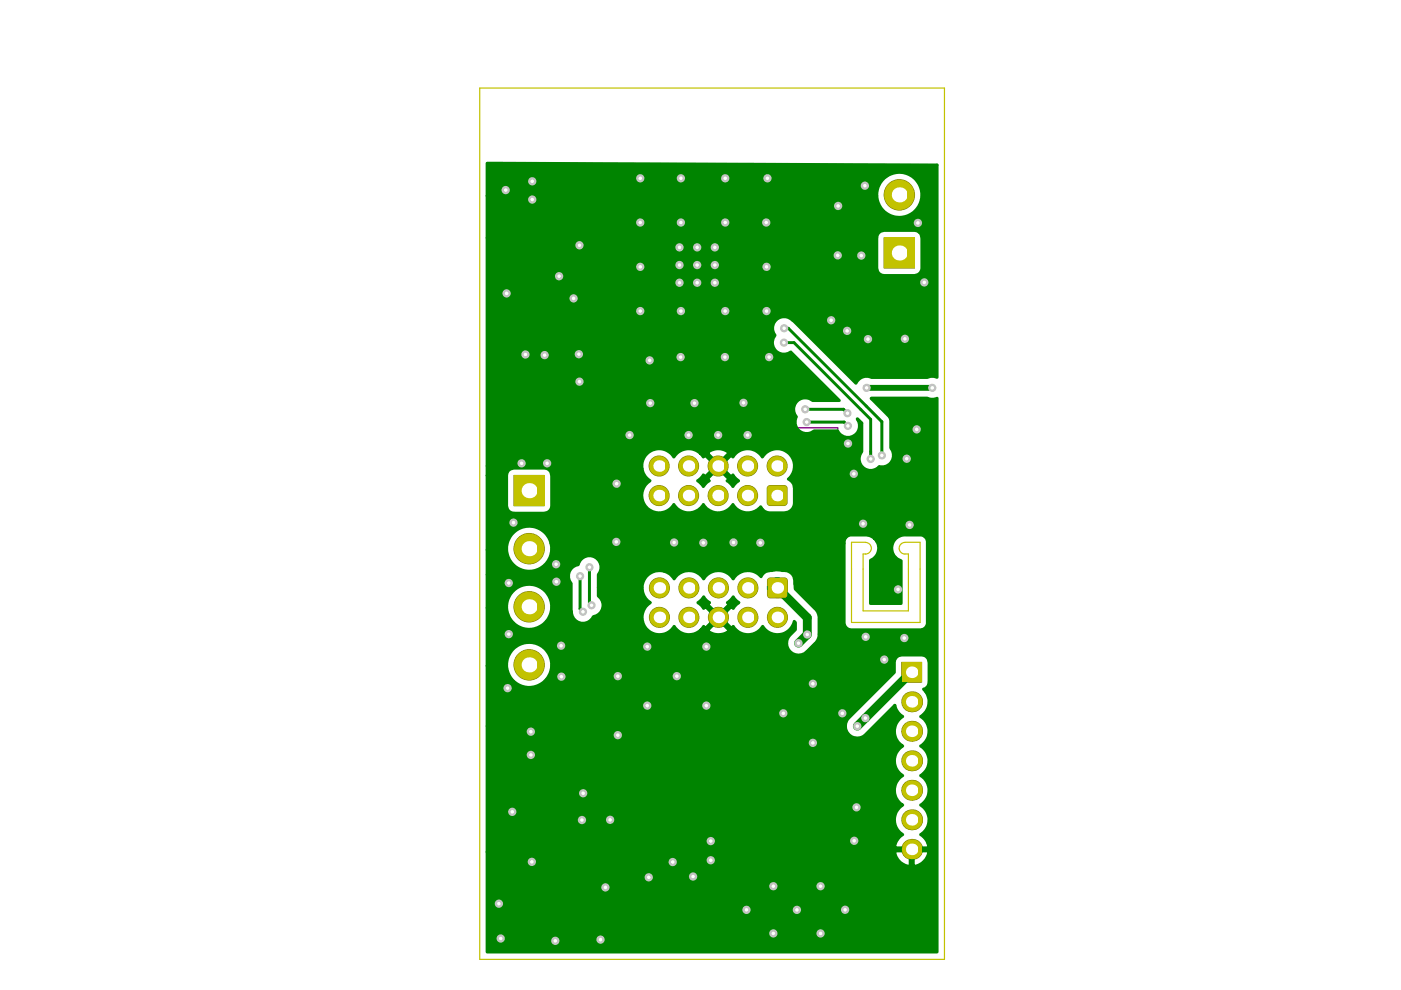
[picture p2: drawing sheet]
<svg xmlns="http://www.w3.org/2000/svg" width="297mm" height="210mm" viewBox="0 0 297 210" stroke-linecap="round" stroke-linejoin="round" font-family="sans-serif">
<g fill="none" stroke="#840084" stroke-width=".51">
<path d="M179.2 196.4h-1.7l1.1 2.5M179.9 193.6l-.4 .1a.68 .68 0 0 0 .3 1.2h.9v-2.5h-.8a.6 .6 0 0 0-.5 .6 .6 .6 0 0 0 .5 .6h.8M181.4 196.7l-.3-.3h-.6a.68 .68 0 0 0-.4 1.1l1.4 1.4h-1.5M182 192.6a.61 .61 0 0 1 .6-.2 .61 .61 0 0 1 .5 .5 1.48 1.48 0 0 1-.5 2h-.2a1.52 1.52 0 0 1-.4-2.3zM183.9 196.4h-1.6l1 2.5M184.5 192.5a.61 .61 0 0 1 1 .4 1.31 1.31 0 0 1-.7 2 1.65 1.65 0 0 1-.3-2.4zM185 196.7a.59 .59 0 0 1 .6-.3 .59 .59 0 0 1 .5 .5 1.29 1.29 0 0 1-.7 2 1.45 1.45 0 0 1-.5-2zM187.4 196.7a.61 .61 0 0 1 .6-.3 .61 .61 0 0 1 .5 .5 1.28 1.28 0 0 1-.8 2 1.53 1.53 0 0 1-.3-2.2zM188.3 193.2l.6 1.7 .6-1.7M191 196.7l-.4-.3h-.6a.68 .68 0 0 0-.4 1.1l1.5 1.4h-1.6M191.5 194.1l-1.1-.3 .1-.4 .7-.2 .3 .4-.1 1.2-.2 .1-.7-.1M192.2 196.7a.59 .59 0 0 1 .6-.3 .59 .59 0 0 1 .4 .5 1.28 1.28 0 0 1-.7 2 1.52 1.52 0 0 1-.3-2.2z"/>
<path d="M193.3 193.7l-.8 1.2M193.9 193.7h-.9a.68 .68 0 0 1-.5-.6 .68 .68 0 0 1 .5-.7h.9v2.5M195.7 196.7l-.3-.3h-.6a.69 .69 0 0 0-.4 1.1l1.4 1.4h-1.5"/>
</g>
<path d="M126.9 90.7h50.7v22.5h-50.7zM147.2 109.9h.1M147.2 109.9v3.3M147.2 109.9h-17.1v-16h44.3v16h-17.1v3.3M164.8 114.1l1.2 2.5h-2.5z" fill="none" stroke="#840084" stroke-width=".3"/>
<path d="M178.7 102.2l-.2 .3v.6a.67 .67 0 0 0 1 .4l1.4-1.4v1.5M180.9 100.2a.82 .82 0 0 1-.7 .9h-1.7" fill="none" stroke="#840084" stroke-width=".36"/>
<g fill="#848400">
<path d="M108.9 100.7h6.6v6.6h-6.6z"/>
<path d="M191.1 140.4h4.4v4.3l-4.3 .1z"/>
<path d="M162.8 122.7l.5-.3h3.1a.72 .72 0 0 1 .7 .7v3.1a.76 .76 0 0 1-.7 .7h-3.1a.72 .72 0 0 1-.7-.7v-3.1z"/>
<path d="M187.4 50.3l6.6 .1-.1 6.6-6.5-.1z"/>
<path d="M162.7 103.1l.5-.3h3.1a.68 .68 0 0 1 .7 .7v3.1a.76 .76 0 0 1-.7 .7h-3.1a.72 .72 0 0 1-.7-.7v-3.1z"/>
<circle cx="112.2" cy="116.3" r="3.3"/>
<circle cx="139.7" cy="98.8" r="2.23"/>
<circle cx="139.7" cy="105.1" r="2.23"/>
<circle cx="112.2" cy="141" r="3.3"/>
<circle cx="112.2" cy="128.7" r="3.3"/>
<circle cx="139.8" cy="130.9" r="2.23"/>
<circle cx="146.1" cy="130.9" r="2.23"/>
<circle cx="152.3" cy="130.9" r="2.23"/>
<circle cx="139.8" cy="124.7" r="2.23"/>
<circle cx="146.1" cy="124.7" r="2.23"/>
<circle cx="152.3" cy="124.7" r="2.23"/>
<circle cx="193.3" cy="180.1" r="2.22"/>
<circle cx="193.3" cy="173.8" r="2.22"/>
<circle cx="193.3" cy="167.6" r="2.22"/>
<circle cx="193.3" cy="161.3" r="2.22"/>
<circle cx="193.3" cy="155" r="2.22"/>
<circle cx="193.3" cy="148.8" r="2.22"/>
<circle cx="158.6" cy="130.9" r="2.23"/>
<circle cx="164.8" cy="130.9" r="2.23"/>
<circle cx="158.6" cy="124.7" r="2.23"/>
<circle cx="190.7" cy="41.3" r="3.3"/>
<circle cx="158.5" cy="98.8" r="2.23"/>
<circle cx="164.8" cy="98.8" r="2.23"/>
<circle cx="146" cy="98.8" r="2.23"/>
<circle cx="152.3" cy="98.8" r="2.23"/>
<circle cx="146" cy="105.1" r="2.23"/>
<circle cx="152.3" cy="105.1" r="2.23"/>
<circle cx="158.5" cy="105.1" r="2.23"/>
</g>
<path d="M170.7 86.8h8.1l.9 .8M171 89.5h8l.8 .8M183.6 86.1l3.4 3.3v7.2M184.6 95.8v1.5M123 122.2v6.9l.6 .6M125 120.3v7.6l.4 .4" fill="none" stroke="#008400" stroke-width=".63"/>
<path d="M182.5 86.8l2.1 2.1v6.9" fill="none" stroke="#008400" stroke-width=".61"/>
<path d="M183.7 82.2h13.9" fill="none" stroke="#008400" stroke-width="1.2"/>
<path d="M164.8 124.7l6.4 6.3v3.5l-1.9 1.9M193.3 142.5l-11.5 11.5" fill="none" stroke="#008400" stroke-width="1.9"/>
<path d="M164.8 124.6v.1" fill="none" stroke="#008400" stroke-width="4.4"/>
<path d="M103.3 34.6l95.4 .4v45h-.1a2.28 2.28 0 0 0-2 0h-11.9a2.47 2.47 0 0 0-3.2 1.3l-13.3-13.2a2.51 2.51 0 0 0-3.5-.4 2.51 2.51 0 0 0-.4 3.4 2.45 2.45 0 0 0 .1 3.2 2.45 2.45 0 0 0 3.2 .3l10.4 10.3h-5.7a2.43 2.43 0 0 0-3.3 .2 2.43 2.43 0 0 0-.1 3.3 2.43 2.43 0 0 0 .6 3 2.43 2.43 0 0 0 3.1 0h5l.2 .4a2.49 2.49 0 0 0 3.5 .4 2.49 2.49 0 0 0 .5-3.4l.9 .9v6.1a2.43 2.43 0 0 0 .3 3.4 2.43 2.43 0 0 0 3.4-.3 2.42 2.42 0 0 0 2.7-1.1 2.42 2.42 0 0 0-.2-2.8v-5.9l-.2-.5-4-4.1h12a2.34 2.34 0 0 0 2-.1v117.4h-95.4v-21.2h86.4a3.7 3.7 0 0 0 3.1 3.1l.2-.2v-2.9h.6v2.9l.3 .2 .4-.1a3.7 3.7 0 0 0 2.6-3l-.2-.2h-2.9l-.2 .2h-.6l-.2-.2h-2.9l-.2 .2h-86.4v-26.7h75.9a2.5 2.5 0 0 0 1.5 2.4 2.5 2.5 0 0 0 2.7-.4l6.3-6.4 .1 .5a3.5 3.5 0 0 0 1.6 1.9 3.7 3.7 0 0 0 0 6.3 3.7 3.7 0 0 0 0 6.2 3.7 3.7 0 0 0 0 6.3 3.7 3.7 0 0 0 0 6.3 3.7 3.7 0 0 0-1.7 2.5l.2 .3h6.8a1.17 1.17 0 0 0-.1-1.2l-.6-1.1-.8-.5 .2-.2a3.6 3.6 0 0 0-.2-6.1 3.6 3.6 0 0 0 0-6.3 3.7 3.7 0 0 0 0-6.2 3.6 3.6 0 0 0 0-6.3 3.7 3.7 0 0 0 .6-5.8 1.49 1.49 0 0 0 1.2-1.4v-4.3l-.2-.7-.4-.5-1-.3h-4.3l-.6 .1-.5 .4-.3 .5-.1 2.7-9.7 9.7-.6 1-.1 .6h-75.9v-12.7h4.1a4.8 4.8 0 0 0 6.8 4.1 4.8 4.8 0 0 0 1.3-7.8 4.8 4.8 0 0 0-5.3-.9 4.8 4.8 0 0 0-2.8 4.6h-4.1v-12.3h4.1a4.8 4.8 0 0 0 6.8 4.1 4.8 4.8 0 0 0 1.3-7.8 4.8 4.8 0 0 0-5.3-.9 4.8 4.8 0 0 0-2.8 4.6h-4.1v-7.1h17.3l.1 1.3 .4 .6v5.7a2.48 2.48 0 0 0 1.8 2.6 2.48 2.48 0 0 0 2.9-1.3 2.43 2.43 0 0 0 2-1.8 2.43 2.43 0 0 0-.9-2.5v-1.8h9.2a3.7 3.7 0 0 0 1.8 3.2 3.7 3.7 0 0 0-.7 5.7 3.7 3.7 0 0 0 5.7-.7 3.7 3.7 0 0 0 5.7 .8h1.5v.2a3.7 3.7 0 0 0 4.4 .1v-.3l-2.1-2.1h-.2l-2.1 2.1h-1.5l.6-.8 .2 .3h.3l2.1-2.1v-.2l-2.1-2.1h-.3l-.2 .3-.5-.6-.7-.6 .7-.6 .5-.7 .7 .9 .5 .4-.3 .2v.2l2.1 2.1h.2l2.1-2.1v-.2l-.3-.2 1.3-1.3 1.2 1.3-.5 .3-.7 .9-.3-.3h-.2l-2.1 2.1v.2l2.1 2.1h.3l.2-.3a3.6 3.6 0 0 0 6.2 0 3.7 3.7 0 0 0 3.7 1.7 3.7 3.7 0 0 0 3-2.8l.2 .3v1.5a4.5 4.5 0 0 0-1.7 2.2 2.52 2.52 0 0 0 1.1 2.8 2.52 2.52 0 0 0 3-.2l2-2 .6-1.1v-4.9l-.6-1.1-4.4-4.3v-.9a2.6 2.6 0 0 0-1.7-2.9l-2.3-.3a5.1 5.1 0 0 0-2.7 .7l-.5 .8-.2-.2a3.6 3.6 0 0 0-5.7 .6 3.7 3.7 0 0 0-6.3 0 3.7 3.7 0 0 0-6.3 0 3.7 3.7 0 0 0-4.1-1.6 3.7 3.7 0 0 0-2.7 3.5h-9.2v-2.8a2.44 2.44 0 0 0-.8-3.7 2.44 2.44 0 0 0-3.5 1.6 2.4 2.4 0 0 0-2 2.1h-17.3v-5.2h4.1a4.8 4.8 0 0 0 5.1 4.5 4.8 4.8 0 0 0 4.5-5.1l-.2-.8h62.2v17l.5 1 .8 .3h15l1-.5 .3-.8v-17.5l-.3-.8-.8-.4-3.7-.1a2.82 2.82 0 0 0-2.7 3.4l.3 .8 .5 .6 1.2 .7v9.1h-6.5v-9.2l.6-.3 .6-.6a2.79 2.79 0 0 0-.1-3.4l-.9-.8-.7-.2-3.8-.1-1 .6-.3 .5v.7h-62.2l-.2-.6a4.8 4.8 0 0 0-5.4-2.9 4.8 4.8 0 0 0-3.8 4.9h-4.1v-15.8h4.1v6.5a1.57 1.57 0 0 0 1.6 1.5h6.4l.7-.2 .5-.4 .4-.9v-6.5a1.58 1.58 0 0 0-1.6-1.5h-6.5l-.7 .2-.5 .3-.3 1h-4.1v-2h32.8a3.8 3.8 0 0 0 1.7 3.1 3.7 3.7 0 0 0-.7 5.8 3.7 3.7 0 0 0 5.8-.7 3.6 3.6 0 0 0 6.2 0 3.6 3.6 0 0 0 6.3 0 3.6 3.6 0 0 0 5.9 .4 2.13 2.13 0 0 0 1.8 1.3h3.3l.7-.1a2.11 2.11 0 0 0 1.3-1.9v-3.2l-.1-.8-.4-.6-.8-.5a3.7 3.7 0 0 0 0-5.6 3.7 3.7 0 0 0-5.5 .9 3.6 3.6 0 0 0-6.2 0l-.2-.3h-.3l-2.1 2.1v.2l2.1 2.1h.3l.2-.3 1.2 1.2-.5 .4-.7 .9-.5-.7-.8-.6 .3-.1 .1-.3-2.1-2.1h-.3l-2 2.1v.2l.3 .2-1.3 1.3-.4-.7-.8-.6 .7-.5 .5-.7 .2 .3h.3l2.1-2.1v-.2l-2.1-2.1h-.3l-.2 .3-.6-.7h1.6l2 2h.3l2.1-2-.1-.4-.5-.3a3.7 3.7 0 0 0-3.8 .4v.3h-1.6a3.6 3.6 0 0 0-5.6 .7 3.7 3.7 0 0 0-4.1-1.6 3.7 3.7 0 0 0-2.7 3.5h-32.8v-48.4h82.6v6.5l.2 .7 .3 .4 1 .4h6.5l.7-.2 .5-.3 .4-1v-6.5a1.58 1.58 0 0 0-1.6-1.5h-6.5l-.7 .2-.5 .3-.3 1h-82.6v-8.9h82.6a4.8 4.8 0 0 0 4.7 4.6 4.8 4.8 0 0 0 4.8-4.3 4.8 4.8 0 0 0-3.9-5.2 4.8 4.8 0 0 0-5.6 4.9h-82.6z" fill="#008400"/>
<path d="M103.3 34.6l95.4 .4v45h-.1a2.27 2.27 0 0 0-2 0h-11.9a2.47 2.47 0 0 0-3.2 1.3l-13.3-13.2a2.51 2.51 0 0 0-3.5-.4 2.51 2.51 0 0 0-.4 3.4 2.45 2.45 0 0 0 .1 3.2 2.45 2.45 0 0 0 3.2 .3l10.4 10.3h-5.7a2.43 2.43 0 0 0-3.3 .2 2.43 2.43 0 0 0-.1 3.3 2.43 2.43 0 0 0 .6 3 2.43 2.43 0 0 0 3.1 0h5l.2 .4a2.49 2.49 0 0 0 3.5 .4 2.49 2.49 0 0 0 .5-3.4l.9 .9v6.1a2.43 2.43 0 0 0 .3 3.4 2.43 2.43 0 0 0 3.4-.3 2.42 2.42 0 0 0 2.7-1.1 2.42 2.42 0 0 0-.2-2.8v-5.9l-.2-.5-4-4.1h12a2.34 2.34 0 0 0 2-.1v117.4h-95.4v-21.2h86.4a3.7 3.7 0 0 0 3.1 3.1l.2-.2v-2.9h.6v2.9l.3 .2 .4-.1a3.7 3.7 0 0 0 2.6-3l-.2-.2h-2.9l-.2 .2h-.6l-.2-.2h-2.9l-.2 .2h-86.4v-26.7h75.9a2.5 2.5 0 0 0 1.5 2.4 2.5 2.5 0 0 0 2.7-.4l6.3-6.4 .1 .5a3.5 3.5 0 0 0 1.6 1.9 3.7 3.7 0 0 0 0 6.3 3.7 3.7 0 0 0 0 6.2 3.7 3.7 0 0 0 0 6.3 3.7 3.7 0 0 0 0 6.3 3.7 3.7 0 0 0-1.7 2.5l.2 .3h6.8a1.17 1.17 0 0 0-.1-1.2l-.6-1.1-.8-.5 .2-.2a3.6 3.6 0 0 0-.2-6.1 3.6 3.6 0 0 0 0-6.3 3.7 3.7 0 0 0 0-6.2 3.6 3.6 0 0 0 0-6.3 3.7 3.7 0 0 0 .6-5.8 1.49 1.49 0 0 0 1.2-1.4v-4.3l-.2-.7-.4-.5-1-.3h-4.3l-.6 .1-.5 .4-.3 .5-.1 2.7-9.7 9.7-.6 1-.1 .6h-75.9v-12.7h4.1a4.8 4.8 0 0 0 6.8 4.1 4.8 4.8 0 0 0 1.3-7.8 4.8 4.8 0 0 0-5.3-.9 4.8 4.8 0 0 0-2.8 4.6h-4.1v-12.3h4.1a4.8 4.8 0 0 0 6.8 4.1 4.8 4.8 0 0 0 1.3-7.8 4.8 4.8 0 0 0-5.3-.9 4.8 4.8 0 0 0-2.8 4.6h-4.1v-7.1h17.3l.1 1.3 .4 .6v5.7a2.48 2.48 0 0 0 1.8 2.6 2.48 2.48 0 0 0 2.9-1.3 2.43 2.43 0 0 0 2-1.8 2.43 2.43 0 0 0-.9-2.5v-1.8h9.2a3.7 3.7 0 0 0 1.8 3.2 3.7 3.7 0 0 0-.7 5.7 3.7 3.7 0 0 0 5.7-.7 3.7 3.7 0 0 0 5.7 .8h1.5v.2a3.7 3.7 0 0 0 4.4 .1v-.3l-2.1-2.1h-.2l-2.1 2.1h-1.5l.6-.8 .2 .3h.3l2.1-2.1v-.2l-2.1-2.1h-.3l-.2 .3-.5-.6-.7-.6 .7-.6 .5-.7 .7 .9 .5 .4-.3 .2v.2l2.1 2.1h.2l2.1-2.1v-.2l-.3-.2 1.3-1.3 1.2 1.3-.5 .3-.7 .9-.3-.3h-.2l-2.1 2.1v.2l2.1 2.1h.3l.2-.3a3.6 3.6 0 0 0 6.2 0 3.7 3.7 0 0 0 3.7 1.7 3.7 3.7 0 0 0 3-2.8l.2 .3v1.5a4.5 4.5 0 0 0-1.7 2.2 2.52 2.52 0 0 0 1.1 2.8 2.52 2.52 0 0 0 3-.2l2-2 .6-1.1v-4.9l-.6-1.1-4.4-4.3v-.9a2.6 2.6 0 0 0-1.7-2.9l-2.3-.3a5.1 5.1 0 0 0-2.7 .7l-.5 .8-.2-.2a3.6 3.6 0 0 0-5.7 .6 3.7 3.7 0 0 0-6.3 0 3.7 3.7 0 0 0-6.3 0 3.7 3.7 0 0 0-4.1-1.6 3.7 3.7 0 0 0-2.7 3.5h-9.2v-2.8a2.44 2.44 0 0 0-.8-3.7 2.44 2.44 0 0 0-3.5 1.6 2.4 2.4 0 0 0-2 2.1h-17.3v-5.2h4.1a4.8 4.8 0 0 0 5.1 4.5 4.8 4.8 0 0 0 4.5-5.1l-.2-.8h62.2v17l.5 1 .8 .3h15l1-.5 .3-.8v-17.5l-.3-.8-.8-.4-3.7-.1a2.82 2.82 0 0 0-2.7 3.4l.3 .8 .5 .6 1.2 .7v9.1h-6.5v-9.2l.6-.3 .6-.6a2.79 2.79 0 0 0-.1-3.4l-.9-.8-.7-.2-3.8-.1-1 .6-.3 .5v.7h-62.2l-.2-.6a4.8 4.8 0 0 0-5.4-2.9 4.8 4.8 0 0 0-3.8 4.9h-4.1v-15.8h4.1v6.5a1.57 1.57 0 0 0 1.6 1.5h6.4l.7-.2 .5-.4 .4-.9v-6.5a1.58 1.58 0 0 0-1.6-1.5h-6.5l-.7 .2-.5 .3-.3 1h-4.1v-2h32.8a3.8 3.8 0 0 0 1.7 3.1 3.7 3.7 0 0 0-.7 5.8 3.7 3.7 0 0 0 5.8-.7 3.6 3.6 0 0 0 6.2 0 3.6 3.6 0 0 0 6.3 0 3.6 3.6 0 0 0 5.9 .4 2.13 2.13 0 0 0 1.8 1.3h3.3l.7-.1a2.11 2.11 0 0 0 1.3-1.9v-3.2l-.1-.8-.4-.6-.8-.5a3.7 3.7 0 0 0 0-5.6 3.7 3.7 0 0 0-5.5 .9 3.6 3.6 0 0 0-6.2 0l-.2-.3h-.3l-2.1 2.1v.2l2.1 2.1h.3l.2-.3 1.2 1.2-.5 .4-.7 .9-.5-.7-.8-.6 .3-.1 .1-.3-2.1-2.1h-.3l-2 2.1v.2l.3 .2-1.3 1.3-.4-.7-.8-.6 .7-.5 .5-.7 .2 .3h.3l2.1-2.1v-.2l-2.1-2.1h-.3l-.2 .3-.6-.7h1.6l2 2h.3l2.1-2-.1-.4-.5-.3a3.7 3.7 0 0 0-3.8 .4v.3h-1.6a3.6 3.6 0 0 0-5.6 .7 3.7 3.7 0 0 0-4.1-1.6 3.7 3.7 0 0 0-2.7 3.5h-32.8v-48.4h82.6v6.5l.2 .7 .3 .4 1 .4h6.5l.7-.2 .5-.3 .4-1v-6.5a1.58 1.58 0 0 0-1.6-1.5h-6.5l-.7 .2-.5 .3-.3 1h-82.6v-8.9h82.6a4.8 4.8 0 0 0 4.7 4.6 4.8 4.8 0 0 0 4.8-4.3 4.8 4.8 0 0 0-3.9-5.2 4.8 4.8 0 0 0-5.6 4.9h-82.6z" fill="none" stroke="#008400" stroke-width=".63"/>
<path d="M166.2 72.6h2.1l14.2 14.2M166.3 69.6h.8l16.5 16.5" fill="none" stroke="#008400" stroke-width=".61"/>
<path d="M101.7 18.7h98.5v184.7h-98.5zM183.5 115h-3v17h14.6v-17h-3.2M183.5 115a1.27 1.27 0 0 1 1.2 1.5 1.27 1.27 0 0 1-1.7 1v12h9.6v-12a1.39 1.39 0 0 1-1.4-.3 1.39 1.39 0 0 1-.5-1.4 1.23 1.23 0 0 1 1.2-.8" fill="none" stroke="#c2c200" stroke-width=".25"/>
<g fill="#c2c200">
<path d="M109 100.8h6.4v6.4h-6.4z"/>
<path d="M191.2 140.4h4.2v4.2h-4.2z"/>
<path d="M162.9 122.7l.4-.1h3.1a.58 .58 0 0 1 .5 .5v3.1l-.1 .4-.4 .1h-3.1l-.4-.1-.2-.4v-3.1z"/>
<path d="M187.5 50.4h6.4v6.4h-6.4z"/>
<path d="M162.8 103.1l.4-.1h3.1l.4 .1 .2 .4v3.1l-.2 .4-.4 .2h-3.1l-.4-.2-.1-.4v-3.1z"/>
<circle cx="112.2" cy="116.3" r="3.2"/>
<circle cx="139.7" cy="98.8" r="2.11"/>
<circle cx="139.7" cy="105.1" r="2.11"/>
<circle cx="112.2" cy="141" r="3.2"/>
<circle cx="112.2" cy="128.7" r="3.2"/>
<circle cx="139.8" cy="130.9" r="2.11"/>
<circle cx="146.1" cy="130.9" r="2.11"/>
<circle cx="152.3" cy="130.9" r="2.11"/>
<circle cx="139.8" cy="124.7" r="2.11"/>
<circle cx="146.1" cy="124.7" r="2.11"/>
<circle cx="152.3" cy="124.7" r="2.11"/>
<circle cx="193.3" cy="180.1" r="2.1"/>
<circle cx="193.3" cy="173.8" r="2.1"/>
<circle cx="193.3" cy="167.6" r="2.1"/>
<circle cx="193.3" cy="161.3" r="2.1"/>
<circle cx="193.3" cy="155" r="2.1"/>
<circle cx="193.3" cy="148.8" r="2.1"/>
<circle cx="158.6" cy="130.9" r="2.11"/>
<circle cx="164.8" cy="130.9" r="2.11"/>
<circle cx="158.6" cy="124.7" r="2.11"/>
<circle cx="190.7" cy="41.3" r="3.2"/>
<circle cx="158.5" cy="98.8" r="2.11"/>
<circle cx="164.8" cy="98.8" r="2.11"/>
<circle cx="146" cy="98.8" r="2.11"/>
<circle cx="152.3" cy="98.8" r="2.11"/>
<circle cx="146" cy="105.1" r="2.11"/>
<circle cx="152.3" cy="105.1" r="2.11"/>
<circle cx="158.5" cy="105.1" r="2.11"/>
</g>
<g fill="#c2c2c2">
<circle cx="187" cy="96.6" r=".88"/>
<circle cx="184.6" cy="97.3" r=".88"/>
<circle cx="179.8" cy="90.3" r=".88"/>
<circle cx="179.8" cy="94" r=".88"/>
<circle cx="181" cy="100.5" r=".88"/>
<circle cx="194.4" cy="91" r=".88"/>
<circle cx="192.2" cy="97.3" r=".88"/>
<circle cx="169.3" cy="136.4" r=".88"/>
<circle cx="161.2" cy="115.1" r=".88"/>
<circle cx="183" cy="111" r=".88"/>
<circle cx="171.2" cy="134.5" r=".88"/>
<circle cx="179.7" cy="87.6" r=".88"/>
<circle cx="166.3" cy="69.6" r=".88"/>
<circle cx="170.7" cy="86.8" r=".88"/>
<circle cx="179.6" cy="70.1" r=".88"/>
<circle cx="176.2" cy="67.9" r=".88"/>
<circle cx="171" cy="89.5" r=".88"/>
<circle cx="166.2" cy="72.6" r=".88"/>
<circle cx="197.7" cy="82.2" r=".88"/>
<circle cx="183.7" cy="82.2" r=".88"/>
<circle cx="191.9" cy="71.8" r=".88"/>
<circle cx="184" cy="71.9" r=".88"/>
<circle cx="190.4" cy="125" r=".88"/>
<circle cx="192.9" cy="111.3" r=".88"/>
<circle cx="183.5" cy="135" r=".88"/>
<circle cx="191.7" cy="135.3" r=".88"/>
<circle cx="187.5" cy="139.8" r=".88"/>
<circle cx="105.8" cy="191.6" r=".88"/>
<circle cx="112.8" cy="182.7" r=".88"/>
<circle cx="128.4" cy="188.2" r=".88"/>
<circle cx="127.3" cy="199.2" r=".88"/>
<circle cx="117.7" cy="199.5" r=".88"/>
<circle cx="106.2" cy="199" r=".88"/>
<circle cx="137.5" cy="186" r=".88"/>
<circle cx="181.8" cy="154" r=".88"/>
<circle cx="183.5" cy="152.3" r=".88"/>
<circle cx="178.6" cy="151.2" r=".88"/>
<circle cx="166.1" cy="151.2" r=".88"/>
<circle cx="172.3" cy="145" r=".88"/>
<circle cx="181.6" cy="171.2" r=".88"/>
<circle cx="172.3" cy="157.5" r=".88"/>
<circle cx="174" cy="187.9" r=".88"/>
<circle cx="164" cy="187.9" r=".88"/>
<circle cx="181.1" cy="178.3" r=".88"/>
<circle cx="179.2" cy="192.9" r=".88"/>
<circle cx="174" cy="197.9" r=".88"/>
<circle cx="164" cy="197.9" r=".88"/>
<circle cx="158.3" cy="192.9" r=".88"/>
<circle cx="169" cy="192.9" r=".88"/>
<circle cx="150.7" cy="178.3" r=".88"/>
<circle cx="146.9" cy="185.8" r=".88"/>
<circle cx="142.6" cy="182.8" r=".88"/>
<circle cx="150.7" cy="182.4" r=".88"/>
<circle cx="130.7" cy="114.9" r=".88"/>
<circle cx="130.7" cy="102.6" r=".88"/>
<circle cx="116" cy="98.2" r=".88"/>
<circle cx="110.6" cy="98.2" r=".88"/>
<circle cx="108.9" cy="110.8" r=".88"/>
<circle cx="142.9" cy="115" r=".88"/>
<circle cx="149.1" cy="115.1" r=".88"/>
<circle cx="155.5" cy="115" r=".88"/>
<circle cx="135.7" cy="47.2" r=".88"/>
<circle cx="144.4" cy="37.8" r=".88"/>
<circle cx="135.7" cy="37.8" r=".88"/>
<circle cx="122.9" cy="52" r=".88"/>
<circle cx="133.5" cy="92.2" r=".88"/>
<circle cx="122.9" cy="80.9" r=".88"/>
<circle cx="122.7" cy="75.1" r=".88"/>
<circle cx="115.5" cy="75.3" r=".88"/>
<circle cx="111.4" cy="75.2" r=".88"/>
<circle cx="137.9" cy="85.5" r=".88"/>
<circle cx="137.7" cy="76.4" r=".88"/>
<circle cx="158.5" cy="92.2" r=".88"/>
<circle cx="152.3" cy="92.2" r=".88"/>
<circle cx="146" cy="92.2" r=".88"/>
<circle cx="157.6" cy="85.4" r=".88"/>
<circle cx="147.2" cy="85.5" r=".88"/>
<circle cx="107.2" cy="40.3" r=".88"/>
<circle cx="112.8" cy="42.3" r=".88"/>
<circle cx="112.8" cy="38.4" r=".88"/>
<circle cx="107.4" cy="62.2" r=".88"/>
<circle cx="118.5" cy="58.6" r=".88"/>
<circle cx="121.6" cy="63.3" r=".88"/>
<circle cx="125.4" cy="128.3" r=".88"/>
<circle cx="149.8" cy="137.1" r=".88"/>
<circle cx="149.8" cy="149.6" r=".88"/>
<circle cx="137.2" cy="149.6" r=".88"/>
<circle cx="143.5" cy="143.4" r=".88"/>
<circle cx="131" cy="143.4" r=".88"/>
<circle cx="137.2" cy="137.1" r=".88"/>
<circle cx="108.6" cy="172.1" r=".88"/>
<circle cx="123.4" cy="173.9" r=".88"/>
<circle cx="112.6" cy="160.1" r=".88"/>
<circle cx="112.6" cy="155.1" r=".88"/>
<circle cx="123.6" cy="129.7" r=".88"/>
<circle cx="123" cy="122.2" r=".88"/>
<circle cx="125" cy="120.3" r=".88"/>
<circle cx="117.9" cy="119.6" r=".88"/>
<circle cx="118" cy="123.3" r=".88"/>
<circle cx="123.6" cy="168.2" r=".88"/>
<circle cx="129.4" cy="173.8" r=".88"/>
<circle cx="119" cy="143.5" r=".88"/>
<circle cx="131" cy="155.9" r=".88"/>
<circle cx="119" cy="136.9" r=".88"/>
<circle cx="107.9" cy="134.5" r=".88"/>
<circle cx="107.9" cy="123.6" r=".88"/>
<circle cx="107.6" cy="145.9" r=".88"/>
<circle cx="162.5" cy="47.2" r=".88"/>
<circle cx="153.8" cy="47.2" r=".88"/>
<circle cx="162.7" cy="37.8" r=".88"/>
<circle cx="153.8" cy="37.8" r=".88"/>
<circle cx="163.1" cy="75.7" r=".88"/>
<circle cx="153.7" cy="75.7" r=".88"/>
<circle cx="162.5" cy="66" r=".88"/>
<circle cx="153.8" cy="66" r=".88"/>
<circle cx="162.5" cy="56.6" r=".88"/>
<circle cx="151.6" cy="59.9" r=".88"/>
<circle cx="151.6" cy="56.2" r=".88"/>
<circle cx="144.3" cy="75.7" r=".88"/>
<circle cx="144.4" cy="66" r=".88"/>
<circle cx="135.7" cy="66" r=".88"/>
<circle cx="144.1" cy="59.9" r=".88"/>
<circle cx="177.7" cy="43.7" r=".88"/>
<circle cx="183.4" cy="39.4" r=".88"/>
<circle cx="177.6" cy="54.1" r=".88"/>
<circle cx="182.6" cy="54.2" r=".88"/>
<circle cx="194.6" cy="47.3" r=".88"/>
<circle cx="196" cy="59.9" r=".88"/>
<circle cx="135.7" cy="56.6" r=".88"/>
<circle cx="144.4" cy="47.2" r=".88"/>
<circle cx="147.8" cy="59.9" r=".88"/>
<circle cx="147.8" cy="56.2" r=".88"/>
<circle cx="144.1" cy="56.2" r=".88"/>
<circle cx="151.6" cy="52.5" r=".88"/>
<circle cx="147.8" cy="52.5" r=".88"/>
<circle cx="144.1" cy="52.5" r=".88"/>
</g>
<g fill="#fff">
<circle cx="112.2" cy="116.3" r="1.6"/>
<circle cx="112.2" cy="104" r="1.6"/>
<circle cx="139.7" cy="98.8" r="1.23"/>
<circle cx="139.7" cy="105.1" r="1.23"/>
<circle cx="112.2" cy="141" r="1.6"/>
<circle cx="112.2" cy="128.7" r="1.6"/>
<circle cx="139.8" cy="130.9" r="1.23"/>
<circle cx="146.1" cy="130.9" r="1.23"/>
<circle cx="152.3" cy="130.9" r="1.23"/>
<circle cx="139.8" cy="124.7" r="1.23"/>
<circle cx="146.1" cy="124.7" r="1.23"/>
<circle cx="152.3" cy="124.7" r="1.23"/>
<circle cx="193.3" cy="180.1" r="1.23"/>
<circle cx="193.3" cy="173.8" r="1.23"/>
<circle cx="193.3" cy="167.6" r="1.23"/>
<circle cx="193.3" cy="161.3" r="1.23"/>
<circle cx="193.3" cy="155" r="1.23"/>
<circle cx="193.3" cy="148.8" r="1.23"/>
<circle cx="193.3" cy="142.5" r="1.23"/>
<circle cx="158.6" cy="130.9" r="1.23"/>
<circle cx="164.8" cy="130.9" r="1.23"/>
<circle cx="158.6" cy="124.7" r="1.23"/>
<circle cx="164.8" cy="124.7" r="1.23"/>
<circle cx="190.7" cy="53.6" r="1.6"/>
<circle cx="190.7" cy="41.3" r="1.6"/>
<circle cx="158.5" cy="98.8" r="1.23"/>
<circle cx="164.8" cy="98.8" r="1.23"/>
<circle cx="146" cy="98.8" r="1.23"/>
<circle cx="152.3" cy="98.8" r="1.23"/>
<circle cx="146" cy="105.1" r="1.23"/>
<circle cx="152.3" cy="105.1" r="1.23"/>
<circle cx="158.5" cy="105.1" r="1.23"/>
<circle cx="164.8" cy="105.1" r="1.23"/>
<circle cx="187" cy="96.6" r=".37"/>
<circle cx="184.6" cy="97.3" r=".37"/>
<circle cx="179.8" cy="90.3" r=".37"/>
<circle cx="179.8" cy="94" r=".37"/>
<circle cx="181" cy="100.5" r=".37"/>
<circle cx="194.4" cy="91" r=".37"/>
<circle cx="192.2" cy="97.3" r=".37"/>
<circle cx="169.3" cy="136.4" r=".37"/>
<circle cx="161.2" cy="115.1" r=".37"/>
<circle cx="183" cy="111" r=".37"/>
<circle cx="171.2" cy="134.5" r=".37"/>
<circle cx="179.7" cy="87.6" r=".37"/>
<circle cx="166.3" cy="69.6" r=".37"/>
<circle cx="170.7" cy="86.8" r=".37"/>
<circle cx="179.6" cy="70.1" r=".37"/>
<circle cx="176.2" cy="67.9" r=".37"/>
<circle cx="171" cy="89.5" r=".37"/>
<circle cx="166.2" cy="72.6" r=".37"/>
<circle cx="197.7" cy="82.2" r=".37"/>
<circle cx="183.7" cy="82.2" r=".37"/>
<circle cx="191.9" cy="71.8" r=".37"/>
<circle cx="184" cy="71.9" r=".37"/>
<circle cx="190.4" cy="125" r=".37"/>
<circle cx="192.9" cy="111.3" r=".37"/>
<circle cx="183.5" cy="135" r=".37"/>
<circle cx="191.7" cy="135.3" r=".37"/>
<circle cx="187.5" cy="139.8" r=".37"/>
<circle cx="105.8" cy="191.6" r=".37"/>
<circle cx="112.8" cy="182.7" r=".37"/>
<circle cx="128.4" cy="188.2" r=".37"/>
<circle cx="127.3" cy="199.2" r=".37"/>
<circle cx="117.7" cy="199.5" r=".37"/>
<circle cx="106.2" cy="199" r=".37"/>
<circle cx="137.5" cy="186" r=".37"/>
<circle cx="181.8" cy="154" r=".37"/>
<circle cx="183.5" cy="152.3" r=".37"/>
<circle cx="178.6" cy="151.2" r=".37"/>
<circle cx="166.1" cy="151.2" r=".37"/>
<circle cx="172.3" cy="145" r=".37"/>
<circle cx="181.6" cy="171.2" r=".37"/>
<circle cx="172.3" cy="157.5" r=".37"/>
<circle cx="174" cy="187.9" r=".37"/>
<circle cx="164" cy="187.9" r=".37"/>
<circle cx="181.1" cy="178.3" r=".37"/>
<circle cx="179.2" cy="192.9" r=".37"/>
<circle cx="174" cy="197.9" r=".37"/>
<circle cx="164" cy="197.9" r=".37"/>
<circle cx="158.3" cy="192.9" r=".37"/>
<circle cx="169" cy="192.9" r=".37"/>
<circle cx="150.7" cy="178.3" r=".37"/>
<circle cx="146.9" cy="185.8" r=".37"/>
<circle cx="142.6" cy="182.8" r=".37"/>
<circle cx="150.7" cy="182.4" r=".37"/>
<circle cx="130.7" cy="114.9" r=".37"/>
<circle cx="130.7" cy="102.6" r=".37"/>
<circle cx="116" cy="98.2" r=".37"/>
<circle cx="110.6" cy="98.2" r=".37"/>
<circle cx="108.9" cy="110.8" r=".37"/>
<circle cx="142.9" cy="115" r=".37"/>
<circle cx="149.1" cy="115.1" r=".37"/>
<circle cx="155.5" cy="115" r=".37"/>
<circle cx="135.7" cy="47.2" r=".37"/>
<circle cx="144.4" cy="37.8" r=".37"/>
<circle cx="135.7" cy="37.8" r=".37"/>
<circle cx="122.9" cy="52" r=".37"/>
<circle cx="133.5" cy="92.2" r=".37"/>
<circle cx="122.9" cy="80.9" r=".37"/>
<circle cx="122.7" cy="75.1" r=".37"/>
<circle cx="115.5" cy="75.3" r=".37"/>
<circle cx="111.4" cy="75.2" r=".37"/>
<circle cx="137.9" cy="85.5" r=".37"/>
<circle cx="137.7" cy="76.4" r=".37"/>
<circle cx="158.5" cy="92.2" r=".37"/>
<circle cx="152.3" cy="92.2" r=".37"/>
<circle cx="146" cy="92.2" r=".37"/>
<circle cx="157.6" cy="85.4" r=".37"/>
<circle cx="147.2" cy="85.5" r=".37"/>
<circle cx="107.2" cy="40.3" r=".37"/>
<circle cx="112.8" cy="42.3" r=".37"/>
<circle cx="112.8" cy="38.4" r=".37"/>
<circle cx="107.4" cy="62.2" r=".37"/>
<circle cx="118.5" cy="58.6" r=".37"/>
<circle cx="121.6" cy="63.3" r=".37"/>
<circle cx="125.4" cy="128.3" r=".37"/>
<circle cx="149.8" cy="137.1" r=".37"/>
<circle cx="149.8" cy="149.6" r=".37"/>
<circle cx="137.2" cy="149.6" r=".37"/>
<circle cx="143.5" cy="143.4" r=".37"/>
<circle cx="131" cy="143.4" r=".37"/>
<circle cx="137.2" cy="137.1" r=".37"/>
<circle cx="108.6" cy="172.1" r=".37"/>
<circle cx="123.4" cy="173.9" r=".37"/>
<circle cx="112.6" cy="160.1" r=".37"/>
<circle cx="112.6" cy="155.1" r=".37"/>
<circle cx="123.6" cy="129.7" r=".37"/>
<circle cx="123" cy="122.2" r=".37"/>
<circle cx="125" cy="120.3" r=".37"/>
<circle cx="117.9" cy="119.6" r=".37"/>
<circle cx="118" cy="123.3" r=".37"/>
<circle cx="123.6" cy="168.2" r=".37"/>
<circle cx="129.4" cy="173.8" r=".37"/>
<circle cx="119" cy="143.5" r=".37"/>
<circle cx="131" cy="155.9" r=".37"/>
<circle cx="119" cy="136.9" r=".37"/>
<circle cx="107.9" cy="134.5" r=".37"/>
<circle cx="107.9" cy="123.6" r=".37"/>
<circle cx="107.6" cy="145.9" r=".37"/>
<circle cx="162.5" cy="47.2" r=".37"/>
<circle cx="153.8" cy="47.2" r=".37"/>
<circle cx="162.7" cy="37.8" r=".37"/>
<circle cx="153.8" cy="37.8" r=".37"/>
<circle cx="163.1" cy="75.7" r=".37"/>
<circle cx="153.7" cy="75.7" r=".37"/>
<circle cx="162.5" cy="66" r=".37"/>
<circle cx="153.8" cy="66" r=".37"/>
<circle cx="162.5" cy="56.6" r=".37"/>
<circle cx="151.6" cy="59.9" r=".37"/>
<circle cx="151.6" cy="56.2" r=".37"/>
<circle cx="144.3" cy="75.7" r=".37"/>
<circle cx="144.4" cy="66" r=".37"/>
<circle cx="135.7" cy="66" r=".37"/>
<circle cx="144.1" cy="59.9" r=".37"/>
<circle cx="177.7" cy="43.7" r=".37"/>
<circle cx="183.4" cy="39.4" r=".37"/>
<circle cx="177.6" cy="54.1" r=".37"/>
<circle cx="182.6" cy="54.2" r=".37"/>
<circle cx="194.6" cy="47.3" r=".37"/>
<circle cx="196" cy="59.9" r=".37"/>
<circle cx="135.7" cy="56.6" r=".37"/>
<circle cx="144.4" cy="47.2" r=".37"/>
<circle cx="147.8" cy="59.9" r=".37"/>
<circle cx="147.8" cy="56.2" r=".37"/>
<circle cx="144.1" cy="56.2" r=".37"/>
<circle cx="151.6" cy="52.5" r=".37"/>
<circle cx="147.8" cy="52.5" r=".37"/>
<circle cx="144.1" cy="52.5" r=".37"/>
</g>
</svg>
